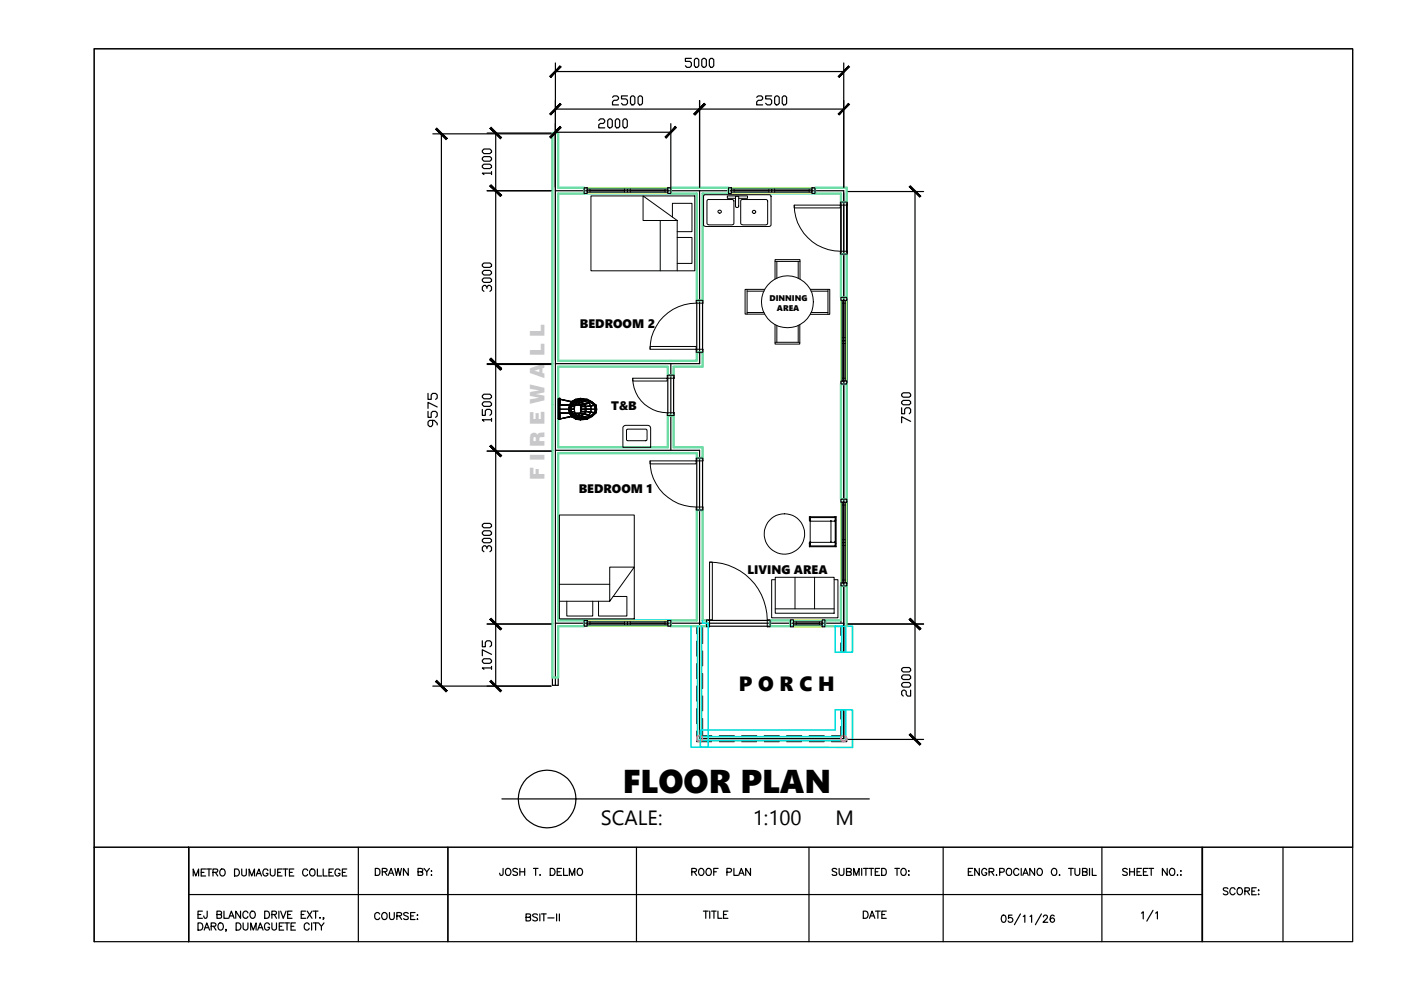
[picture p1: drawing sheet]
<svg xmlns="http://www.w3.org/2000/svg" width="297mm" height="210mm" viewBox="0 0 297 210" stroke-linecap="round" stroke-linejoin="round" font-family="sans-serif">
<defs><g id="words">
<text font-size="7" x="132" y="168.2">FLOOR PLAN</text>
<g font-size="5.3">
<text x="129.1" y="23.6">2500</text>
<text x="159.5" y="23.6">2500</text>
<text x="105.5" y="63.1" transform="rotate(-90 105.5 63.1)">3000</text>
<text x="105.5" y="90.7" transform="rotate(-90 105.5 90.7)">1500</text>
<text x="194.4" y="91" transform="rotate(-90 194.4 91)">7500</text>
<text x="105.5" y="118.2" transform="rotate(-90 105.5 118.2)">3000</text>
<text x="105.5" y="143.2" transform="rotate(-90 105.5 143.2)">1075</text>
<text x="194.4" y="148.9" transform="rotate(-90 194.4 148.9)">2000</text>
</g>
<g font-size="4.9">
<text x="144.3" y="15.5">5000</text>
<text x="125.9" y="28.2">2000</text>
<text x="93.8" y="91.7" transform="rotate(-90 93.8 91.7)">9575</text>
</g>
<g font-size="4.4">
<text x="156.7" y="146.5">P O R C H</text>
<text x="127.4" y="174.9">SCALE:</text>
<text x="159.6" y="174.9">1:100</text>
<text x="177.1" y="174.9">M</text>
<text x="258.6" y="190.9">SCORE:</text>
<text x="78.7" y="196.1">COURSE:</text>
<text x="182" y="195.8">DATE</text>
</g>
<text font-size="4.3" fill="#c7c8ca" x="115.5" y="101.8" transform="rotate(-90 115.5 101.8)">F I R E W A L L</text>
<g font-size="2.6">
<text x="123" y="69.5">BEDROOM 2</text>
<text x="129.6" y="87">T&amp;B</text>
<text x="122.7" y="104.6">BEDROOM 1</text>
<text x="158.5" y="121.7">LIVING AREA</text>
</g>
<g font-size="1.7">
<text x="163.1" y="63.8">DINNING</text>
<text x="164.7" y="65.8">AREA</text>
</g>
</g></defs>
<!-- layer: 0 -->
<g fill="none" stroke="#000" stroke-width=".25">
<path d="M20 10.3h266.8v189.4h-266.8zM117.8 13.3v132M117.8 15.2h61.1M178.9 13.3v26.4M91.8 28.4h25M93.6 28.4v117.1M102.3 35.1l.3-.3h1.3l.3 .3v.3l-.3 .3h-1.3l-.3-.3zM102.3 33.5l.3-.3h1.3l.3 .3v.3l-.3 .4h-1.3l-.3-.4zM102.3 31.9l.3-.3h1.3l.3 .3v.3l-.3 .4h-1.3l-.3-.4zM103.3 28.2h13.5M104.2 36.7h-1.9l.3 .3M104.2 36.4v.6"/>
<path d="M105.1 28.2v48.9M117.8 23.1h61.1M117.8 28h24.4M142.2 26.2v13.5M148.3 21.3v18.4M103.3 40.4h13.5M117.8 40.4h61.1v97.9M118.3 41h29.4v35.5h-29.4zM148.3 40.4v36.7M179.5 40.4v-.6h-61.2v-11.6h-1.2v117.1h1.2v-12.5h29.4v1.6M179.8 40.6h16M194 40.6v116.2"/>
<path d="M103.3 77.1h13.5M103.3 77.3h13.5M105.1 77.3v68.2M117.8 77.1h30.5M118.3 77.7h23.3v17.1h-23.3zM142.2 77.1v18.4M148.3 74.7v2.4M103.3 95.6h13.5M117.8 95.5h30.5v61.1h30.6M118.3 96.1h29.4v35.4h-29.4zM118.4 84.6v4.2h.3v-4.2l2.5 .6-.4 .7h-2.1v-1.3zM118.4 84.6h.1"/>
<path d="M118.4 84.6h.3zM118.4 84.6h.3h-.3M118.4 88.8h.3zM118.4 88.8h.1M118.4 84.6v4.2v-4.2M118.7 85.9h2.1l-.2 .9h-1.9zM118.7 86.8h1.9l.2 .8h-2.1zM118.7 87.6h2.1l.4 .6-2.5 .6zM118.7 84.6v1.3h2.1h-2.1zM118.7 84.6h.1M118.7 84.6l2.5 .5v.1zM118.7 88.8h.1"/>
<path d="M118.7 88.8l2.5-.6v.2zM118.7 88.8h-.3h.3M118.7 87.6v1.2zM118.7 87.6h2.1zM120.6 86.8h.1M120.8 85.9h.1M120.8 87.6h.1M120.9 85.8l-.3 1 .3 .9M120.9 85.8l.2 .1zM120.9 87.6h.2zM121.1 85.8l.3 .1zM121.1 87.6h.3z"/>
<path d="M121.2 85.3l.1 .2 .7-.4v-.2l-.8 .4 .1 .2-.4 .6-.1-.1 .1 .1-.1 .7 .1 .6-.1 .1 .1-.1 .4 .6 .7 .4v.2l-.8-.4 .1-.2-.1 .2-.4-.7-.1-.7h.1h-.1l.1-.8zM121.2 85.2l-.4 .8-.2 .8 .2 .7 .4 .8v-.1l.8 .5 1 .2-1-.3v.1l-.8-.4-.4-.7-.2-.8 .2-.9zM121.2 85.1l-.6 1.7 .6 1.6v-.2l.9 .5v.2l.9 .1v-.1l-.9-.2v.2l-.9-.5-.4-.8-.2-.8 .2-.9zM121.2 85.2v.1l.8-.6 1-.1-.1 .1 .1-.1 1.3 .1 1 .5v.1l-1.1-.4 .1-.2-.1 .2-1.3-.2-.9 .2v-.2zM121.2 85.1l.9-.5v.2v-.2l.9-.1 1.5 .1-.1 .2 1.1 .3-1-.5-.1 .2-1.4-.2v-.1v.1l-.9 .2zM121.2 85.2a4 4 0 0 1 5 .7l.2 .9-.1 .7a3.9 3.9 0 0 1-5.1 .7 2.16 2.16 0 0 1-.3-2.4 2.16 2.16 0 0 1 2.1-1.2l1.4 .2 1 .4 .8 .7 .2 .9-.1 .7a3.9 3.9 0 0 1-5.1 .7 2.33 2.33 0 0 1 0-3zM121.3 85.5l.1 .2-.1-.2 .7-.4 .8-.1-.2 .3 .2-.3 1.2 .1 .9 .4-.9 .2 .9-.2 .4 .6-1.1 .1 .1 .6h1v-.7l-1.1 .1-.2-.5-1-.3 1-.3-1 .3h-1v-.3v.3l-.6 .3-.2 .5-.3-.1 .3 .1v1.1l-.3 .1 .3-.1 .2 .5 .6 .3v.3v-.3h1l1 .3-1-.3 1-.3 .2-.5 1.1 .1-1.1-.1 .1-.5h1v.6l-.4 .6-.9-.2 .9 .2-.9 .4-1.2 .1-.2-.3 .2 .3-.8-.1-.7-.4 .1-.2-.1 .2-.4-.6-.1-.6h.3h-.3l.1-.7zM121.4 85.8l.5 .1zM121.4 87.6h.5zM121.4 85.7l.5 .2-.5-.2 .6-.3 .6-.1v.2v-.2l1.4 .4-1 .2 1-.2 .2 .5h-1.1l.1 .6h1.1l-.1-.6h-1.1l-.3-.6 .2-.2-.2 .2h-.6l-.2-.2 .2 .2-.4 .6h-.6h.6v1.1h-.6h.6l.4 .6-.2 .2 .2-.2h.6l.2 .2-.2-.2 .4-.7 1 .1-1-.1v-.4h1.1l-.3 1-1-.2 1 .2-1.4 .4v-.2v.2l-.6-.1-.6-.3 .5-.2-.5 .2-.2-.5-.1-.5h.7h-.7zM121.9 85.8h2.1zM121.9 87.6h1.1z"/>
<path d="M122 84.9l.9-.2-.1 .3 .1-.3 1.3 .2 1.1 .4-.4 .2 .4-.2 .7 .7-.7 .1v.7h.9l-.2-.8-.7 .1-.4-.6-.9-.4 .2-.2-.2 .2-1.2-.1-.8 .1zM122 88.4l.8 .1 1.2-.1 .2 .2-.2-.2 .9-.4 .4-.6 .8 .1 .1-.7h-.9v.6l.8 .1-.8 .7-.4-.2 .4 .2-1.1 .4-1.3 .2-.1-.3 .1 .3-.9-.2zM122.9 88.8l1.3-.2 1.1-.4v.1l.9-.7-.1-.1-.8 .7v.1l-.9 .4-.2-.1 .2 .1-1.4 .2zM123 87.6h1zM123 88.9l1.4-.2 .1 .2 1-.5-.1-.2-1 .5 .1 .2-1.5 .1zM123.1 85.9l.9-.1v1.8h-.9zM123.3 89.8h.1M125.3 85.2l.9 .7-.2 .1 .2-.1 .2 .9h-.2l-.1 .7 .1 .1 .2-.8h-.2l-.2-.8-.7-.7zM125.4 88.2l.9-.7 .1 .1-.9 .8zM125.5 85.1l.9 .8 .1 .9h-.1l-.1 .7 .1 .1 .1-.8h-.1l-.2-.9h.2h-.2zM103.3 132.3h13.5M117.8 132.1h61.1v6.2h-.6v-2"/>
<path d="M147.7 135.9v3.2M149 138v3.2M178.3 131.5h-29.3v-36.7h-6.2v-17.1h6.2v-36.7h29.3v91M178.3 134.7v-1.9h-29.3v3.7M179.5 132.1v-91.7v91.7M179.5 132.6v-91.7v91.7M179.8 132.3h16M91.8 145.5h25M147.7 155v2.2h3.2M147.7 140.7v3.2M147.7 145.5v3.1M147.7 150.3v3.1"/>
<path d="M149 152.3v3.7h1.9M149 142.8v3.2M149 147.5v3.2M152.5 156h3.2M152.5 157.2h3.2M157.3 156h3.1M157.3 157.2h3.1M162 156h3.2M162 157.2h3.2M166.8 156h3.2M166.8 157.2h3.2M171.6 156h3.1"/>
<path d="M171.6 157.2h3.1M178.3 152.5v-2h.6v6.1M178.3 154v2h-2M178.9 150.5v6.1M179.5 156.6v.6h-3.2M179.8 156.8h16M20 179.6h266.8M40 179.6v20.1M76 179.6v20.1M94.9 179.6v20.1M95 179.6v20.1M106.4 169.4h77.9"/>
<path d="M134.9 179.6v20.1M171.5 179.6v20.1M200 179.6v20.1M233.6 179.6v20.1M254.8 179.6v20.1M255 179.6v20.1M272 179.6v20.1M40 199.7v-20.1v20.1M40 189.7h215M41 185.7v-1.5l.5 1.5 .6-1.5v1.5M42 195.7h.5a.82 .82 0 0 1 .5 .7 .82 .82 0 0 1-.5 .8h-.5zM42 193.9h.6"/>
<path d="M42.7 185h.6M42.9 193.2h-.9v1.5h.9M43.3 197.2l.5-1.5 .6 1.5M43.5 196.7h.7M43.6 184.2h-.9v1.5h.9M43.8 184.2h1M43.9 193.2l-.1 1.4h-.5l-.1-.4M44.3 184.2v1.5M44.8 196.4h.8l.2-.4-.4-.3h-.6v1.5M45.2 185l.8-.1 .2-.4-.2-.2-.8-.1v1.5M45.3 196.4l.5 .8M45.7 185l.5 .7"/>
<path d="M46 193.9l.9-.1v-.4l-.3-.2h-.6v1.5h.6l.3-.2v-.4l-.3-.2M46.3 195.9a.66 .66 0 0 1 1 0 .66 .66 0 0 1 0 .9 .54 .54 0 0 1-.7 .4 .54 .54 0 0 1-.4-.6zM46.7 184.5l.2-.2a.7 .7 0 0 1 .9 .7 .7 .7 0 0 1-.9 .6l-.3-.4zM47.5 193.2v1.5h.9M48 197.1h-.1h.1l-.1 .4M48.5 194.7l.6-1.5 .5 1.5M48.7 194.2h.7M49.7 184.2h.5a.78 .78 0 0 1 .6 .8 .78 .78 0 0 1-.6 .7h-.5zM50.1 195.7h.5a.82 .82 0 0 1 .5 .7 .82 .82 0 0 1-.5 .8h-.5zM51 193.2v1.5l-1-1.5v1.5M51.3 184.2v1.3l.4 .2 .5-.2v-1.3M51.5 195.7v1.1l.5 .4 .4-.1 .2-.3v-1.1"/>
<path d="M52.6 193.6a.6 .6 0 0 0-.9-.4 .6 .6 0 0 0-.2 .9 .54 .54 0 0 0 .4 .6 .54 .54 0 0 0 .7-.4M52.8 185.7v-1.5l.6 1.5 .6-1.5v1.5M53.2 193.4a.61 .61 0 0 1 .8-.1 .61 .61 0 0 1 .1 .8 .57 .57 0 0 1-.5 .6 .57 .57 0 0 1-.6-.6zM53.2 197.2v-1.5l.5 1.5 .6-1.5v1.5M54.3 185.7l.6-1.5 .5 1.5M54.5 185.2h.7M54.6 197.2l.6-1.5 .6 1.5M54.8 196.7h.8M56.1 193.2h.5a.82 .82 0 0 1 .6 .7 .82 .82 0 0 1-.6 .8h-.5zM56.8 184.6a.55 .55 0 0 0-.6-.4 .55 .55 0 0 0-.5 .6v.4a.53 .53 0 0 0 .6 .5 .53 .53 0 0 0 .5-.5h-.3M57.1 196.1a.6 .6 0 0 0-.8-.4 .6 .6 0 0 0-.2 .9 .53 .53 0 0 0 .5 .6 .53 .53 0 0 0 .5-.6h-.3M57.3 184.2v1.1l.4 .4 .4-.1 .2-.3v-1.1"/>
<path d="M57.6 193.9l1-.1v-.4l-.3-.2h-.7v1.5M57.6 195.7v1.1l.5 .4 .5-.2v-1.3M58.2 193.9l.4 .8M58.9 185h.6M59.1 193.2v1.5M59.2 196.4h.6M59.5 193.2l.6 1.5 .5-1.5M59.8 184.2h-.9v1.5h.9M60 184.2h1M60.1 195.7h-.9v1.5h.9M60.4 195.7h1M60.5 184.2v1.5"/>
<path d="M60.9 195.7v1.5M61 193.9h.6M61.4 185h.6M61.7 196.4h.6M61.9 193.2h-.9v1.5h.9M62.3 184.2h-.9v1.5h.9M62.6 195.7h-.9v1.5h.9M63.9 193.9h.5M64.8 193.2h-.9v1.5h.9M65.1 193.2l1.1 1.5M65.2 184.6a.55 .55 0 0 0-.6-.4 .55 .55 0 0 0-.4 .6v.4a.55 .55 0 0 0 .4 .5 .55 .55 0 0 0 .6-.3M65.6 196.1a.6 .6 0 0 0-.9-.4 .6 .6 0 0 0-.2 .9 .54 .54 0 0 0 .4 .6 .54 .54 0 0 0 .7-.4"/>
<path d="M65.9 184.3a.75 .75 0 0 1 1 .5 .75 .75 0 0 1-.5 .9 .79 .79 0 0 1-.8-.5 .79 .79 0 0 1 .3-.9zM66.1 195.7v1.5M66.2 193.2l-1.1 1.5M66.4 193.2h1M66.4 195.7h1M66.9 193.2v1.5M66.9 195.7v1.5M67.3 184.2v1.5h.9M67.5 195.7l.6 .7v.8M67.8 194.6h.1zM68.5 184.2v1.5h.9M68.7 194.6h-.2h.2l-.2 .4"/>
<path d="M68.7 195.7l-.6 .7M69.8 185h.5M70.7 184.2h-.9v1.5h.9M72.1 184.6a.55 .55 0 0 0-.6-.4 .55 .55 0 0 0-.5 .6v.4a.53 .53 0 0 0 .6 .5 .53 .53 0 0 0 .5-.5h-.4M72.6 185h.6M73.5 184.2h-.9v1.5h.9M79.6 184.1h.4a.79 .79 0 0 1 .6 .8 .79 .79 0 0 1-.6 .7h-.4zM81.1 184.8l.9-.1v-.5l-.9-.1v1.5M81.6 184.8l.5 .8M82.3 185.6l.6-1.5 .6 1.5M82.6 185.1h.7M83.7 184.1l.4 1.5 .3-1.5 .4 1.5 .3-1.5"/>
<path d="M86.6 184.1v1.5l-1.1-1.5v1.5M88.6 184.8l1-.1v-.5l-1-.1v1.5l1-.1v-.4l-.3-.3M89.9 184.1l.6 .7v.8M91 184.1l-.5 .7M91.5 184.6v.2zM91.5 185.5v.1zM106.7 184.1l-.1 1.4-.5 .1-.2-.5M107.3 184.3a.7 .7 0 0 1 1.1 .5 .7 .7 0 0 1-.8 .8l-.4-.3zM109.7 184.3a.55 .55 0 0 0-.5-.2 .55 .55 0 0 0-.5 .4l.2 .2 .7 .3 .1 .2-.1 .4h-.7l-.2-.2M110.2 184.1v1.5M110.2 184.8h1M111.2 184.1v1.5"/>
<path d="M111.5 194.5l.9-.1 .1-.2-.1-.4h-.9v1.5l.9-.2 .1-.4-.3-.2M113.1 184.1h1M113.6 184.1v1.5M113.9 194l-.3-.2h-.5l-.2 .2 .2 .3 .7 .3 .1 .2v.2l-.3 .3-.7-.3M114.5 193.8v1.5M114.5 185.5v.1zM114.8 193.8h1M115.3 193.8v1.5M116.1 194.6h1.4M116.7 184.1h.5a.79 .79 0 0 1 .5 .8 .79 .79 0 0 1-.5 .7h-.5zM118 193.8v1.5M118.1 184.8h.6"/>
<path d="M118.6 193.8v1.5M119.1 184.1h-1v1.5h1M119.5 184.1v1.5h.9M120.7 185.6v-1.5l.6 1.5 .6-1.5v1.5M122.5 184.3a.69 .69 0 0 1 1 .1 .69 .69 0 0 1-.1 1 .69 .69 0 0 1-1-.1 .69 .69 0 0 1 .1-1zM146.7 184.8l.9-.1v-.5l-.9-.1v1.5M147.2 184.8l.5 .8M148.2 184.3a.72 .72 0 0 1 1.1 .2 .72 .72 0 0 1-.3 1.1 .73 .73 0 0 1-.9-.4 .73 .73 0 0 1 .1-.9zM149.1 193.2h1M149.6 193.2v1.5M149.8 184.3a.69 .69 0 0 1 1 .1 .69 .69 0 0 1-.1 1 .69 .69 0 0 1-1-.1 .69 .69 0 0 1 .1-1zM150.5 193.2v1.5"/>
<path d="M150.9 193.2h.9M151.3 184.8h.6M151.4 193.2v1.5M152.2 193.2v1.5h.9M152.3 184.1h-1v1.5M153.4 193.9h.6M154.1 184.9l.9-.1 .1-.2-.1-.4-.9-.1v1.5M154.3 193.2h-.9v1.5h.9M155.6 184.1v1.5h.8M156.6 185.6l.6-1.5 .6 1.5M156.8 185.1h.8M159.1 184.1v1.5l-1-1.5v1.5"/>
<path d="M177.4 184.3a.55 .55 0 0 0-.5-.2 .55 .55 0 0 0-.5 .4l.2 .2 .7 .3 .1 .2-.1 .4h-.5l-.4-.2M177.9 184.1v1.1a.52 .52 0 0 0 .5 .4 .52 .52 0 0 0 .5-.4v-1.1M179.5 184.8h.9l.1-.3-.1-.3-.9-.1v1.5h.9l.1-.5-.3-.3M181 185.6v-1.5l.6 1.5 .5-1.5v1.5M182.7 184.1v1.5M183.1 184.1h1M183.6 184.1v1.5M184.2 184.1h1M184.7 184.1v1.5M185.6 184.8h.5M186.5 184.1h-.9v1.5h.9M186.9 184.1h.5a.81 .81 0 0 1 .5 .8 .81 .81 0 0 1-.5 .7h-.5z"/>
<path d="M189.7 184.1h1M190.2 184.1v1.5M191.1 184.3a.69 .69 0 0 1 1 .1 .69 .69 0 0 1-.1 1 .69 .69 0 0 1-1-.1 .69 .69 0 0 1 .1-1zM192.7 184.6v.2zM192.7 185.5v.1zM205.3 184.8h.6M206.2 184.1h-.9v1.5h.9M207.6 184.1v1.5l-.9-1.5v1.5M209.2 184.5a.55 .55 0 0 0-.6-.4 .55 .55 0 0 0-.5 .6 .61 .61 0 0 0 .2 .8 .61 .61 0 0 0 .9-.1v-.3h-.3M209.7 184.8h.9l.1-.3-.1-.3-.9-.1v1.5M210.2 184.8l.5 .8M211.3 185.5v.1z"/>
<path d="M211.9 184.9l.9-.1 .1-.6-1-.1v1.5M212.5 194.1a.47 .47 0 0 1 .7 .2l.1 .4a.66 .66 0 0 1-.6 .9 .97 .97 0 0 1-.2-1.5zM213.5 184.3a.61 .61 0 0 1 .8 0 .61 .61 0 0 1 .2 .8 .61 .61 0 0 1-.8 .5 .61 .61 0 0 1-.4-.9zM214.6 194h-.7l-.1 .7a.53 .53 0 0 1 .8 0 .53 .53 0 0 1-.1 .8 .53 .53 0 0 1-.8-.2M216 184.5a.65 .65 0 0 0-.9-.2 .65 .65 0 0 0-.1 1 .54 .54 0 0 0 .5 .3 .54 .54 0 0 0 .5-.3M216.4 193.8l-1.3 2.3M216.5 184.1v1.5M216.9 185.6l.5-1.5 .6 1.5M216.9 194.3l.4-.3v1.6M217.1 185.1h.7M218.4 194.3l.3-.3v1.6M219.4 184.1v1.5l-1.1-1.5v1.5"/>
<path d="M220 184.3a.72 .72 0 0 1 1 .2 .72 .72 0 0 1-.3 1.1 .73 .73 0 0 1-.8-.4 .73 .73 0 0 1 .1-.9zM220.8 193.8l-1.3 2.3M221.2 194.4l.3-.4h.3l.3 .3-.1 .3-.9 1h1.1M223.1 184.3a.61 .61 0 0 1 .8 0 .61 .61 0 0 1 .2 .8 .61 .61 0 0 1-.8 .5 .61 .61 0 0 1-.4-.9zM223.5 194.2l-.1-.1a.43 .43 0 0 0-.7 .2 .88 .88 0 0 0 .4 1.3 .46 .46 0 0 0 .5-.5 .46 .46 0 0 0-.4-.5 .46 .46 0 0 0-.5 .4M224.6 185.5v.1zM226.6 184.1h1M227.1 184.1v1.5M227.9 184.1v1.1a.52 .52 0 0 0 .5 .4 .52 .52 0 0 0 .5-.4v-1.1M229.5 184.8l.9-.1v-.5l-.9-.1v1.5l.9-.1v-.5l-.2-.2M231 184.1v1.5M231.6 184.1v1.5h.8"/>
<path d="M239 184.3a.55 .55 0 0 0-.5-.2 .55 .55 0 0 0-.5 .4l.2 .2 .7 .3 .1 .2-.1 .4h-.7l-.2-.2M239.5 184.8h1M239.5 184.1v1.5M240.5 184.1v1.5M241.1 184.8h.6M242 184.1h-.9v1.5h.9M242 193.6l.4-.3v1.5M242.4 184.8h.6M243.4 184.1h-1v1.5h1M243.6 184.1h1M244.1 184.1v1.5M244.5 193l-1.4 2.3"/>
<path d="M245 193.6l.4-.3v1.5M247.5 184.1v1.5l-1-1.5v1.5M248.2 184.2a.73 .73 0 0 1 .9 .5 .73 .73 0 0 1-.4 .9 .76 .76 0 0 1-.8-.5 .76 .76 0 0 1 .3-.9zM249.6 185.6h.1zM250.3 184.7h.1zM250.3 185.6h.1z"/>
<circle cx="116" cy="169.4" r="6.1"/>
</g>
<!-- layer: A-Wall -->
<path d="M117.1 28.2h1.2v11.6h5.6v1.2h-5.6v35.5h29.4v-1.8h1.3v3h-6.2v1.9h-1.2v-1.9h-23.3v17.1h23.3v-6.7h1.2v6.7h6.2v2.3h-1.3v-1h-29.4v35.4h5.6v1.3h-5.6v10.9h-1.2zM142.2 39.8h12.3v1.2h-5.5v22.7h-1.3v-22.7h-5.5zM172.8 39.8h6.7v3.1h-1.2v-1.9h-5.5zM178.3 53.9h1.2v9.1h-1.2zM178.3 81.4h1.2v24.4h-1.2zM147.7 108.1h1.3v23.4h.8v1.3h-7.6v-1.3h5.5zM163.3 131.5h4.3v1.3h-4.3zM178.3 124.2h1.2v8.6h-4.6v-1.3h3.4z" fill="none" stroke="#6edda5" stroke-width=".51"/>
<g fill="none" stroke="#0dd" stroke-width=".34">
<path d="M123.9 39.8h18.3M154.5 39.8h18.3M123.9 41h18.3M154.5 41h18.3M178.3 63v18.4M179.5 63v18.4M178.3 105.8v18.4M179.5 105.8v18.4M123.9 132.8h18.3M142.2 131.5h-18.3h18.3M147.9 132.8v24.2h31.4v-6.5h-.8v5.7h-29.8v-23.4M149 131.5v.6h1.1v26.3h-3.6v-25.6"/>
<path d="M167.6 132.8h7.3M167.6 131.5h7.3M177.1 132.8h3.6v5.5h-3.6zM178.5 132.8h.8v5.5h-.8zM148.5 154.8h28.6v-4.3h3.6v8l-32.2-.1z"/>
</g>
<!-- layer: DEFAULT -->
<g fill="none" stroke="#000" stroke-width=".21">
<path d="M123.9 39.8h.6v1.2h-.6zM141.6 39.8h.6v1.2h-.6zM154.5 39.8h.6v1.2h-.6zM172.2 39.8h.6v1.2h-.6zM124.5 40.1h8.5v.6h-8.5zM125.1 40.1v.6M125.1 40.4h7.3M125.3 41.5h22v15.9h-22zM132.4 40.1v.6M133 40.1h8.6v.6h-8.6zM133.6 40.1v.6M133.6 40.4h7.4"/>
<path d="M140 46.8v10.6M141 40.1v.6M142.6 46v-2.9h4.1v6h-3.1M143.6 46.8l-7.3-5.3v5.3h7.3v10.6M143.6 50.3h3.1v5.6h-3.1M149.2 41.4l.2-.1h13.8l.3 .2-.1 6.4-.3 .1h-13.7l-.2-.2zM149.9 42.4l.4-.1 5.2 .1 .1 .2v4.9l-.4 .2h-4.9l-.3-.1-.1-.2zM155.1 40.1h8.5v.6h-8.5zM155.6 40.4h7.4M155.6 40.1v.6M155.9 42.1h-1.7v-.6h4.3v.6h-1.9M155.9 41.6h.7v2.1a.34 .34 0 0 1-.3 .3 .34 .34 0 0 1-.4-.3z"/>
<path d="M157.1 42.4l.3-.1 5.2 .1 .2 .2-.1 4.9-.3 .2h-4.9l-.3-.1-.2-.2zM163 40.1v.6M163.6 40.1h8.6v.6h-8.6zM164.2 40.4h7.4M164.2 40.1v.6M164.3 59.2v-4.2h5.3v4.2M164.3 55.4h5.3M164.7 55.4v3.6M168.4 43.5a9.8 9.8 0 0 0 9.8 9.8M168.4 43.5h9.8v.6h-9.8zM169.2 55.4v3.6M171.6 40.1v.6"/>
<path d="M178.2 42.9h1.4v.6h-1.4zM178.2 53.3h1.4v.6h-1.4zM137.8 73.5h9.8v.6h-9.8zM141.5 79.6h1.4v.6h-1.4zM147.6 74.1h1.4v.6h-1.4zM147.6 63.7h1.4v.6h-1.4zM147.6 64.3a9.8 9.8 0 0 0-9.8 9.8M158.4 61.7h3.6M158.4 66.3h3.6M158.4 61.4v5.2M162.1 61.4h-4.1v5.2h4.1M164.3 68.8v4.2h5.3v-4.2"/>
<path d="M164.3 72.6h5.3M164.7 69v3.6M169.2 69v3.6M171.8 61.4h4.1v5.2h-4.1M172 61.7h3.5M172 66.3h3.5M175.5 61.4v5.2M178.3 63h1.2v.7h-1.2zM178.6 63.7h.6v8.5h-.6zM178.6 72.2h.6v8.6h-.6zM178.6 64.3h.6M178.6 71.6h.6"/>
<path d="M178.6 72.8h.6M178.9 64.3v7.3M178.9 72.8v7.4M132.2 90.4l.4-.2h4.8a.58 .58 0 0 1 .6 .6v4h-5.9v-4.2zM132.9 91h4.2l.1 .3-.1 2-.1 .1h-4.1zM134.1 80.2a7.3 7.3 0 0 0 7.4 7.3M134.1 80.2h7.4v.6h-7.4zM137.8 97.7a9.7 9.7 0 0 0 9.8 9.8M137.8 97.7h9.8v.7h-9.8zM141.5 87.5h1.4v.6h-1.4zM147.6 97.1h1.4v.6h-1.4zM178.3 80.8h1.2v.6h-1.2z"/>
<path d="M178.6 80.2h.6M118.6 109.2h15.9v22h-15.9zM147.6 107.5h1.4v.6h-1.4zM150.4 119.2a12.3 12.3 0 0 1 12.3 12.2M150.4 119.2h.6v12.2h-.6zM171.6 109.6l.2 .1M171.6 115.2h.2M171.6 109.6v.8l.2-.1M171.6 115.2h.1M171.6 115.2v.7M171.6 115.9h5.7M171.6 109.6h5.7"/>
<path d="M171.6 115.3h.1M171.7 115.3h.1M171.7 115.1h.1M171.8 115.8l-.2 .1M171.8 114.9l.1 .1M171.8 115.8h.1M171.8 110.5h.1M171.8 115.2h.1M171.8 115.8h5.3M171.8 109.7v6.1M171.8 109.7h5.3M171.8 115h.1"/>
<path d="M171.8 109.7v.1M171.8 109.7h.1M171.9 110.5h-.1M171.9 115h5.2M171.9 115h.1M171.9 110.5h.1M171.9 115.8h.1M176.1 110.5h.1M176.2 114.9h.1M176.2 110.5h.1M176.2 114.9l-.1 .1M176.2 115h.1"/>
<path d="M176.2 110.5v4.5M177 110.5h.1M177 115h.1M177 109.7l.1 .1M177 115.8h.1M177 109.7h.1M177.1 115.8l.2 .1M177.1 115.8h-.1M177.1 110.5h-5.2M177.1 109.7h-5.3v.3M177.1 110.5v4.4M177.1 115h.1"/>
<path d="M177.1 110.5h.1M177.1 109.7v6.1M177.3 109.6l-.2 .1M177.3 109.6v6.3M178.3 105.8h1.2v.7h-1.2zM178.6 106.5h.6v8.5h-.6zM178.6 115h.6v8.6h-.6zM178.6 107.1h.6M178.6 114.4h.6M178.6 115.6h.6M178.9 107.1v7.3M178.9 115.6v7.4"/>
<path d="M118.6 127.5h10.7v-7.3h5.2l-5.2 7.3M118.6 123.9h10.7M120.2 127.5v3.1h5.5v-3.1M123.9 131.5h.6v1.3h-.6zM124.5 131.8h8.5v.7h-8.5zM125.1 132.1h7.3M125.1 131.8v.7M130 126.5h2.9v4.1h-6v-3.1M132.4 131.8v.7M133 131.8h8.6v.7h-8.6zM133.6 132.1h7.4M133.6 131.8v.7"/>
<path d="M141 131.8v.7M141.6 131.5h.6v1.3h-.6zM149.8 131.4h.6v1.5h-.6zM162.7 131.4h.6v1.5h-.6zM164.4 122.9h-.8v8.1h14.1v-8.1h-.8M164.4 122.4h12.5v7.6h-12.5zM164.4 129.1h12.5M167.6 131.4h.6v1.5h-.6zM168.2 131.8h6.1v.7h-6.1zM168.6 122.4v6.7M168.8 131.8v.7M168.8 132.1h4.9"/>
<path d="M172.7 122.4v6.7M173.7 131.8v.7M174.3 131.4h.6v1.5h-.6zM178.3 123.6h1.2v.6h-1.2zM178.6 123h.6"/>
<circle cx="152.6" cy="44.8" r=".34"/>
<circle cx="159.9" cy="44.9" r=".34"/>
<circle cx="167" cy="64" r="5.5"/>
<circle cx="166.3" cy="113.2" r="4.3"/>
<circle cx="171.7" cy="115.2" r=".08"/>
</g>
<path d="M123.9 39.8h18.3M154.5 39.8h18.3M123.9 41h18.3M154.5 41h18.3M178.3 63v18.4M179.5 63v18.4M178.3 105.8v18.4M179.5 105.8v18.4M123.9 132.8h18.3M123.9 131.5h18.3M167.6 131.4h7.3M167.6 132.9h7.3" fill="none" stroke="#ff0" stroke-width=".21"/>
<!-- layer: 0 -->
<g fill="none" stroke="#dd6e8a" stroke-width=".25">
<path d="M147.7 156.6h.1M148.3 157.2h.1M148.3 156h.1M149 156.6h.1M178.3 156.6h.1M178.9 157.2h.1M178.9 156h.1M179.5 156.6h.1"/>
<circle cx="148.3" cy="156.6" r=".61"/>
<circle cx="178.9" cy="156.6" r=".61"/>
</g>
<g fill="#000" stroke="#000" stroke-width=".21">
<path d="M118.7 14l-1.9 2.4 2.2-2.2zM118.7 14l-1.9 2.4-.3-.2z"/>
<path d="M177.7 16.2l.2 .2 2-2.4zM179.9 14l.2 .2-2.2 2.2z"/>
<path d="M92.4 27.4l2.2 2.2 .2-.2zM92.4 27.4l.2-.3 2.2 2.3z"/>
<path d="M103.9 39.4l2.4 2-2.2-2.2zM103.9 39.4l2.4 2-.2 .2z"/>
<path d="M103.9 27.2l2.2 2.2 .2-.2zM103.9 27.2l.2-.2 2.2 2.2z"/>
<path d="M118.7 21.9l-1.9 2.5 2.2-2.2zM118.7 21.9l-1.9 2.5-.3-.3z"/>
<path d="M118.7 26.8l-1.9 2.5 2.2-2.2zM118.7 26.8l-1.9 2.5-.3-.3z"/>
<path d="M141 29l.2 .3 2-2.5zM143.2 26.8l.2 .3-2.2 2.2z"/>
<path d="M147.1 24.1l.2 .3 2-2.5zM149.3 21.9l.2 .3-2.2 2.2z"/>
<path d="M149.3 21.9l-2 2.5 2.2-2.2zM149.3 21.9l-2 2.5-.2-.3z"/>
<path d="M177.7 24.1l.2 .3 2-2.5zM179.9 21.9l.2 .3-2.2 2.2z"/>
<path d="M103.9 39.4l2.2 2.2 .2-.2zM103.9 39.4l.2-.2 2.2 2.2z"/>
<path d="M192.8 39.6l2.2 2.2 .2-.2zM192.8 39.6l.2-.2 2.2 2.2z"/>
<path d="M103.9 76.1l2.4 2-2.2-2.2zM103.9 76.1l2.4 2-.2 .2z"/>
<path d="M103.9 76.3l2.2 2.2 .2-.2zM103.9 76.3l.2-.2 2.2 2.2z"/>
<path d="M103.9 94.6l2.4 2-2.2-2.2zM103.9 94.6l2.4 2-.2 .2z"/>
<path d="M103.9 94.6l2.2 2.2 .2-.2zM103.9 94.6l.2-.2 2.2 2.2z"/>
<path d="M103.9 131.3l2.4 2-2.2-2.2zM103.9 131.3l2.4 2-.2 .2z"/>
<path d="M103.9 131.3l2.2 2.2 .2-.2zM103.9 131.3l.2-.2 2.2 2.2z"/>
<path d="M192.8 131.3l2.4 2-2.2-2.2zM192.8 131.3l2.4 2-.2 .2z"/>
<path d="M192.8 131.3l2.2 2.2 .2-.2zM192.8 131.3l.2-.2 2.2 2.2z"/>
<path d="M92.6 144.2l-.2 .3 2.4 1.9zM92.4 144.5l2.4 1.9-.2 .3z"/>
<path d="M104.1 144.2l-.2 .3 2.4 1.9zM103.9 144.5l2.4 1.9-.2 .3z"/>
<path d="M193 155.5l-.2 .3 2.4 1.9zM192.8 155.8l2.4 1.9-.2 .3z"/>
</g>
<path d="M20 10.3h266.8v169.3h-266.8z" fill="none" stroke="#000" stroke-width=".21"/>
<use href="#words"/>
</svg>
